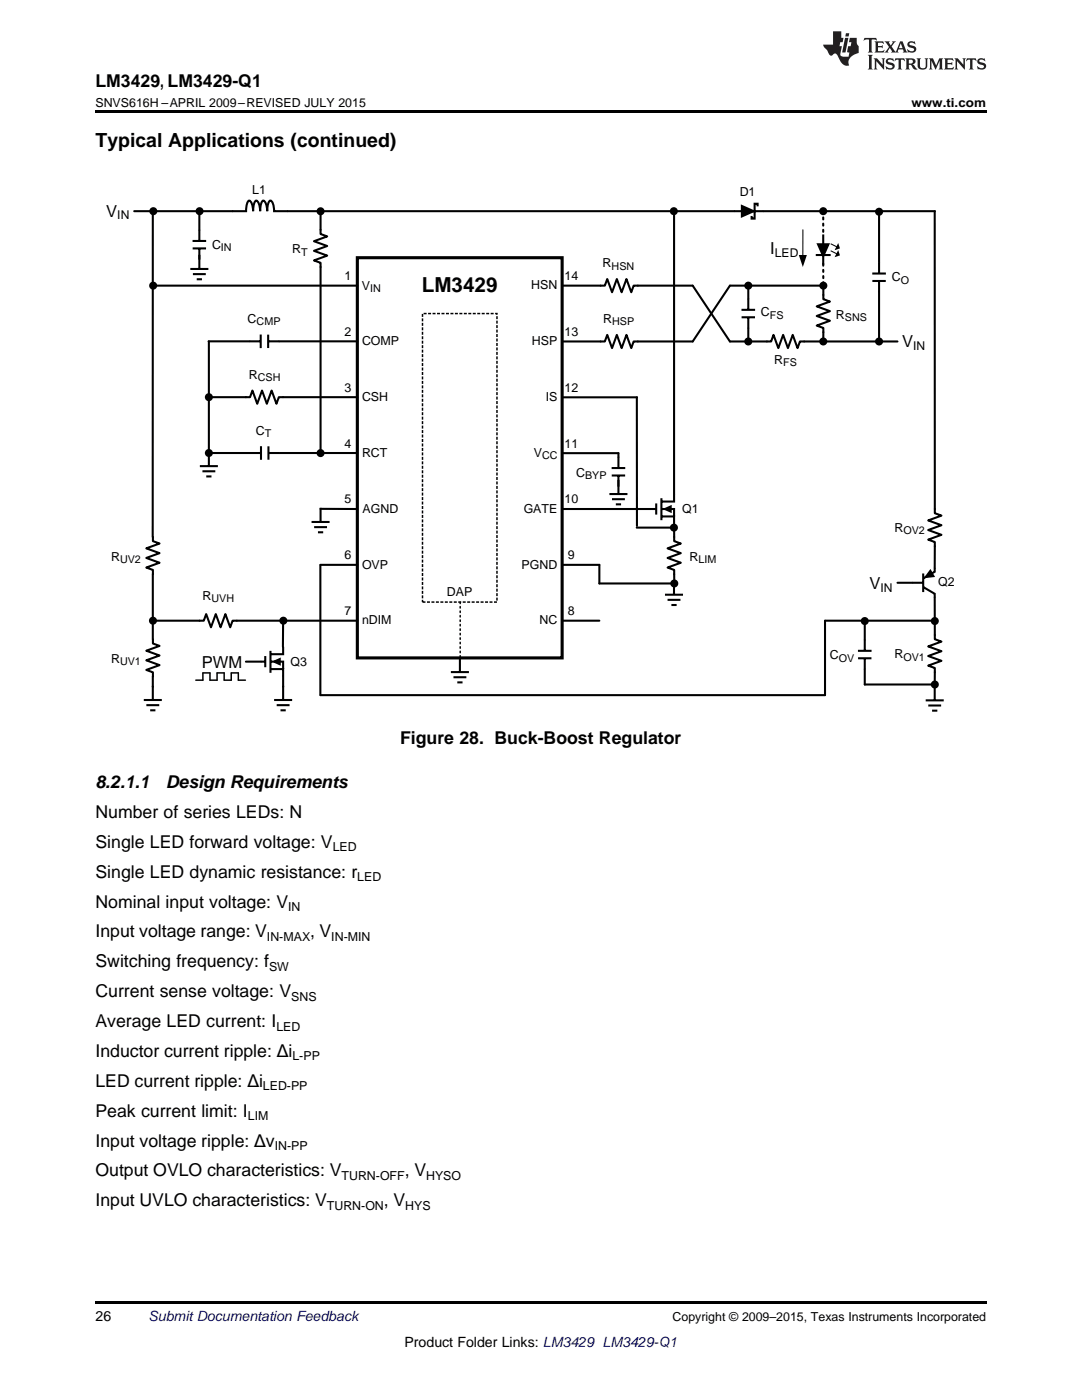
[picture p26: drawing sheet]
<svg xmlns="http://www.w3.org/2000/svg" width="216mm" height="279mm" viewBox="0 0 216 279" stroke-linecap="round" stroke-linejoin="round" font-family="sans-serif">
<defs><g id="words">
<text font-size="4.1" x="84.2" y="58.2">LM3429</text>
<text font-size="3.9" x="19" y="29.3">Typical Applications (continued)</text>
<g font-size="3.5">
<text x="19" y="17.3">LM3429, LM3429-Q1</text>
<text x="79.8" y="148.5">Figure 28. Buck-Boost Regulator</text>
<text x="19" y="157.3">8.2.1.1</text>
<text x="33.1" y="157.3">Design Requirements</text>
<text x="19" y="163.2">Number of series LEDs: N</text>
<text x="19" y="169.2">Single LED forward voltage: V</text>
<text x="19" y="175.2">Single LED dynamic resistance: r</text>
<text x="19" y="181.1">Nominal input voltage: V</text>
<text x="19" y="187.1">Input voltage range: V</text>
<text x="61.9" y="187.1">, V</text>
<text x="19" y="193">Switching frequency: f</text>
<text x="19" y="199">Current sense voltage: V</text>
<text x="19" y="205">Average LED current: I</text>
<text x="19" y="210.9">Inductor current ripple: Δi</text>
<text x="19" y="216.9">LED current ripple: Δi</text>
<text x="19" y="222.8">Peak current limit: I</text>
<text x="19" y="228.8">Input voltage ripple: Δv</text>
<text x="19" y="234.8">Output OVLO characteristics: V</text>
<text x="80.8" y="234.8">, V</text>
<text x="19" y="240.7">Input UVLO characteristics: V</text>
<text x="76.6" y="240.7">, V</text>
</g>
<g font-size="3.3">
<text x="21.2" y="43.3">V</text>
<text x="153.7" y="50.7">I</text>
<text x="180" y="69.3">V</text>
<text x="173.5" y="117.6">V</text>
<text x="40.2" y="133.2">PWM</text>
</g>
<g font-size="2.8">
<text x="19" y="263.6">26</text>
<text x="80.7" y="268.9">Product Folder Links: LM3429 LM3429-Q1</text>
</g>
<text font-size="2.8" fill="#0000c8" x="29.6" y="263.6">Submit Documentation Feedback</text>
<g font-size="2.5">
<text x="19" y="21.4">SNVS616H –APRIL 2009–REVISED JULY 2015</text>
<text x="181.9" y="21.4">www.ti.com</text>
<text x="50.3" y="38.7">L1</text>
<text x="147.6" y="39.2">D1</text>
<text x="42.3" y="49.6">C</text>
<text x="58.3" y="50.6">R</text>
<text x="120.3" y="53.4">R</text>
<text x="68.8" y="55.9">1</text>
<text x="72.2" y="57.8">V</text>
<text x="106" y="57.7">HSN</text>
<text x="112.6" y="55.9">14</text>
<text x="177.9" y="56.1">C</text>
<text x="49.4" y="64.5">C</text>
<text x="120.4" y="64.5">R</text>
<text x="151.8" y="63.1">C</text>
<text x="166.8" y="63.6">R</text>
<text x="68.8" y="67">2</text>
<text x="72.2" y="68.9">COMP</text>
<text x="106.1" y="68.9">HSP</text>
<text x="112.6" y="67">13</text>
<text x="49.7" y="75.6">R</text>
<text x="154.5" y="72.6">R</text>
<text x="68.8" y="78.2">3</text>
<text x="72.2" y="80">CSH</text>
<text x="108.9" y="80">IS</text>
<text x="112.6" y="78.2">12</text>
<text x="51.1" y="86.8">C</text>
<text x="68.8" y="89.3">4</text>
<text x="112.6" y="89.3">11</text>
<text x="72.2" y="91.2">RCT</text>
<text x="106.5" y="91.2">V</text>
<text x="115" y="95.1">C</text>
<text x="68.8" y="100.5">5</text>
<text x="112.6" y="100.5">10</text>
<text x="72.3" y="102.3">AGND</text>
<text x="104.5" y="102.3">GATE</text>
<text x="136.2" y="102.3">Q1</text>
<text x="178.5" y="106.1">R</text>
<text x="22.2" y="111.9">R</text>
<text x="68.8" y="111.6">6</text>
<text x="72.2" y="113.5">OVP</text>
<text x="104.1" y="113.5">PGND</text>
<text x="113.3" y="111.6">9</text>
<text x="137.6" y="111.9">R</text>
<text x="40.4" y="119.8">R</text>
<text x="89.2" y="119">DAP</text>
<text x="187.2" y="117">Q2</text>
<text x="68.8" y="122.8">7</text>
<text x="72.2" y="124.6">nDIM</text>
<text x="107.6" y="124.6">NC</text>
<text x="113.3" y="122.8">8</text>
<text x="165.6" y="131.6">C</text>
<text x="178.5" y="131.4">R</text>
<text x="22.2" y="132.3">R</text>
<text x="58" y="133">Q3</text>
<text x="66.4" y="169.9">LED</text>
<text x="71.3" y="175.9">LED</text>
<text x="57.5" y="181.8">IN</text>
<text x="53.3" y="187.8">IN-MAX</text>
<text x="66.1" y="187.8">IN-MIN</text>
<text x="53.7" y="193.7">SW</text>
<text x="58.1" y="199.7">SNS</text>
<text x="55.1" y="205.7">LED</text>
<text x="58.3" y="211.6">L-PP</text>
<text x="52.5" y="217.6">LED-PP</text>
<text x="49.5" y="223.6">LIM</text>
<text x="54.8" y="229.5">IN-PP</text>
<text x="68.2" y="235.5">TURN-OFF</text>
<text x="85" y="235.5">HYSO</text>
<text x="65.2" y="241.4">TURN-ON</text>
<text x="80.9" y="241.4">HYS</text>
<text x="134.2" y="263.6">Copyright © 2009–2015, Texas Instruments Incorporated</text>
</g>
<g font-size="2.4">
<text x="23.4" y="43.8">IN</text>
<text x="154.6" y="51.2">LED</text>
<text x="182.2" y="69.8">IN</text>
<text x="175.7" y="118.1">IN</text>
</g>
<g font-size="2.1">
<text x="44.1" y="50.1">IN</text>
<text x="60.1" y="51">T</text>
<text x="122" y="53.8">HSN</text>
<text x="73.9" y="58.2">IN</text>
<text x="179.7" y="56.6">O</text>
<text x="51.2" y="65">CMP</text>
<text x="122.2" y="65">HSP</text>
<text x="153.6" y="63.6">FS</text>
<text x="168.6" y="64">SNS</text>
<text x="51.4" y="76.1">CSH</text>
<text x="156.3" y="73.1">FS</text>
<text x="52.9" y="87.2">T</text>
<text x="108.2" y="91.7">CC</text>
<text x="116.7" y="95.6">BYP</text>
<text x="180.3" y="106.6">OV2</text>
<text x="24" y="112.3">UV2</text>
<text x="139.4" y="112.3">LIM</text>
<text x="42.2" y="120.2">UVH</text>
<text x="180.3" y="131.8">OV1</text>
<text x="24" y="132.7">UV1</text>
<text x="167.4" y="132">OV</text>
</g>
</g></defs>
<path d="M19 22h177.8v.5h-177.8zM19 259.7h177.8v.5h-177.8z" fill="#000"/>
<g fill="#000">
<path d="M148 41.1l2.4 1-2.4 1.1zM159.4 50.9h1.6l-.8 2.4zM163.2 48.8h2.1l-1 2.3zM167.3 49.9l.3 1.1-1.1 .3zM167.3 48.5l.3 1.1-1.1 .3zM132.7 101.6l1.1-.5v1zM185.6 113.9l.7 1.1-1.6 .1zM54.7 132l1.1-.5v1.1z"/>
<circle cx="30.6" cy="57" r=".59"/>
<circle cx="30.6" cy="42.1" r=".59"/>
<circle cx="39.8" cy="42.1" r=".59"/>
<circle cx="64" cy="42.2" r=".59"/>
<circle cx="134.5" cy="42.1" r=".59"/>
<circle cx="149.3" cy="57" r=".59"/>
<circle cx="164.3" cy="42.1" r=".59"/>
<circle cx="164.3" cy="57" r=".59"/>
<circle cx="175.4" cy="42.3" r=".59"/>
<circle cx="41.7" cy="79.3" r=".59"/>
<circle cx="149.3" cy="68.2" r=".59"/>
<circle cx="164.3" cy="68.1" r=".59"/>
<circle cx="175.4" cy="68.1" r=".59"/>
<circle cx="41.7" cy="90.4" r=".59"/>
<circle cx="64" cy="90.4" r=".59"/>
<circle cx="134.5" cy="105.3" r=".59"/>
<circle cx="134.5" cy="116.4" r=".59"/>
<circle cx="30.5" cy="123.9" r=".59"/>
<circle cx="56.5" cy="123.9" r=".59"/>
<circle cx="172.6" cy="123.9" r=".59"/>
<circle cx="186.5" cy="123.9" r=".59"/>
<circle cx="186.5" cy="136.6" r=".59"/>
</g>
<g fill="none" stroke="#000" stroke-width=".41">
<path d="M26.8 42.1h19.6M30.5 42.1v65.1M30.6 57h40.7M38 53.7h3.6M38.4 48.1h2.7M38.4 49.6h2.7M38.5 54.7h2.6M39.3 55.7h1M39.8 42.1v5.8M39.8 49.6v3.9M46.3 42.1h2.8v-.6a1.57 1.57 0 0 1 .6-1.5 .9 .9 0 0 1 .6 .9l.2 1.2a2.62 2.62 0 0 1 .6-2.1 1.59 1.59 0 0 1 .8 1.5v.6a2.62 2.62 0 0 1 .6-2.1 1.59 1.59 0 0 1 .8 1.5v.6a2.62 2.62 0 0 1 .6-2.1 1.49 1.49 0 0 1 .8 1.5v.6h131.9M64 42.2v4.5l1.3 .5-2.7 .9 2.7 1-2.7 1 2.7 .9-2.7 1 1.4 .5v37.9"/>
<path d="M112.2 57h8.5l.5-1.3 .9 2.6 1-2.6 .9 2.6 1-2.6 1 2.6 .4-1.3h11.8l7.4 11.1h8.3l.4-1.3 1 2.7 1-2.7 .9 2.7 1-2.7 .9 2.7 .5-1.4h19.5M134.5 42.1v58h-2.4M148 41.1l2.4 1-2.4 1.1zM149.3 57v4.7M151.2 41.2v-.5h-.6v2.9h-.6v-.5M162.8 50.9h2.9M163.2 48.8h2.1l-1 2.3zM164.3 46.8v6M174.1 54.6h2.7M174.1 56.1h2.6M175.4 42.3v12.1M175.4 56.1v12"/>
<path d="M186.5 42.1v60.3l1.4 .5-2.7 1 2.7 .9-2.7 1 2.7 .9-2.7 1 1.3 .5v5.9l-2.2 1.3M41.6 68.1h10.3M41.7 79.3h7.4M41.7 68.1v24.8M49 79.3h.9l.5-1.4 .9 2.7 1-2.7 .9 2.7 1-2.7 1 2.7 .4-1.3h15.7M52 66.8v2.7M53.5 68.1h17.8M53.5 66.8v2.7M112.2 68.1h8.5l.5-1.3 .9 2.7 1-2.7 .9 2.7 1-2.7 1 2.7 .4-1.4h11.8l7.4-11.1h18.7v2.7l1.3 .5-2.6 .9 2.6 1-2.6 1 2.6 .9-2.6 1 1.3 .5v2.6M112.2 79.3h14.9M127.1 79.3v25.7M148 61.8h2.7"/>
<path d="M148 63.3h2.7M149.3 63.3v4.8M39.9 93h3.6M40.4 94.1h2.6M41.2 95.1h1M41.7 90.4h10.2M52.1 89.1v2.7M53.6 90.4h17.7M53.6 89.1v2.6M112.2 90.4h11.2v2.9M121.6 98.6h3.6M122 93.4h2.8"/>
<path d="M122.1 94.9h2.6M122.1 99.6h2.6M123.4 94.9v3.6M132 99.4v4.4M30.5 114.6v13M30.5 107.2v.8l1.3 .5-2.6 .9 2.6 1-2.6 1 2.6 .9-2.6 1 1.3 .4v.9M62.2 104.2h3.6M62.7 105.2h2.6M63.4 106.2h1.1M63.9 112.7v26M64 112.7h7.3M64 101.3v2.7"/>
<path d="M64 101.6h7.3M112.2 112.7h7.4v3.7h14.9M112.2 101.6h18.6M122.9 100.7h1M127 105.3h7.5M130.9 100.5v2.2M132 101.6h2.5v1.5M132.1 103.1h2.4v4.9l1.3 .5-2.6 .9 2.6 1-2.6 1 2.6 .9-2.6 1 1.3 .4v2.7M132.7 118.7h3.6M132.7 101.6l1.1-.5v1zM133.2 119.7h2.6M134.5 115.9v2.6"/>
<path d="M179.1 116.3h5.1M184.2 114.4v3.8M184.3 117.2l2.2 1.3v9.1l1.4 .4-2.7 1 2.7 1-2.7 .9 2.7 1-2.7 .9 1.3 .5v3.9M185.6 113.9l.7 1.1-1.6 .1zM28.7 139.7h3.6M30.5 135v4.6M30.5 127.6v.8l1.3 .5-2.6 1 2.6 .9-2.6 1 2.6 .9-2.6 1 1.3 .5v.8M30.5 123.9h10.2l.4-1.3 1 2.6 1-2.6 .9 2.6 1-2.6 .9 2.6 .5-1.3h24.9M49.1 132h3.7M52.9 130.9v2.3M54 132h2.5v1.5M54 129.9v4.4"/>
<path d="M54.1 133.5h2.4v6.1M54.7 132l1.1-.5v1.1zM54.7 139.7h3.6M56.5 129.1v1.5h-2.4M56.5 123.9v5.2M90 134.1h3.6M90.5 135.2h2.6M91.2 136.2h1.1M91.8 131.3v2.7M112.2 123.9h7.4M134 120.7h1M171.2 129.9h2.7"/>
<path d="M171.2 131.4h2.7M172.6 123.9v5.8M172.6 131.4v5.2h13.9M184.7 139.8h3.6M186.5 136.9v2.7M186.6 123.9h-22v14.8h-100.6M29.2 140.7h2.6M30 141.8h1M55.2 140.7h2.6M56 141.8h1M185.2 140.8h2.6M186 141.8h1"/>
<circle cx="30.6" cy="57" r=".59"/>
<circle cx="30.6" cy="42.1" r=".59"/>
<circle cx="39.8" cy="42.1" r=".59"/>
<circle cx="64" cy="42.2" r=".59"/>
<circle cx="134.5" cy="42.1" r=".59"/>
<circle cx="149.3" cy="57" r=".59"/>
<circle cx="164.3" cy="42.1" r=".59"/>
<circle cx="164.3" cy="57" r=".59"/>
<circle cx="175.4" cy="42.3" r=".59"/>
<circle cx="41.7" cy="79.3" r=".59"/>
<circle cx="149.3" cy="68.2" r=".59"/>
<circle cx="164.3" cy="68.1" r=".59"/>
<circle cx="175.4" cy="68.1" r=".59"/>
<circle cx="41.7" cy="90.4" r=".59"/>
<circle cx="64" cy="90.4" r=".59"/>
<circle cx="134.5" cy="105.3" r=".59"/>
<circle cx="134.5" cy="116.4" r=".59"/>
<circle cx="30.5" cy="123.9" r=".59"/>
<circle cx="56.5" cy="123.9" r=".59"/>
<circle cx="172.6" cy="123.9" r=".59"/>
<circle cx="186.5" cy="123.9" r=".59"/>
<circle cx="186.5" cy="136.6" r=".59"/>
</g>
<path d="M164.3 52.6v4.4M164.3 42.1v4.9" fill="none" stroke="#000" stroke-width=".41" stroke-dasharray=".4 .8"/>
<path d="M71.3 51.4h40.9v79.9h-40.9z" fill="none" stroke="#000" stroke-width=".62" stroke-linecap="butt"/>
<path d="M84.3 62.6h14.9v57.6h-14.9z" fill="none" stroke="#000" stroke-width=".3" stroke-dasharray=".6 .3" stroke-linecap="butt"/>
<path d="M91.8 120.2v11.1" fill="none" stroke="#000" stroke-width=".3" stroke-dasharray=".3 .6"/>
<path d="M160.2 45.9v5.2M165.7 50l1.3 .7M165.7 48.6l1.3 .7" fill="none" stroke="#000" stroke-width=".21"/>
<path d="M40.5 134.3v1.4h-1.4M40.5 134.3h1.4M41.9 134.3v1.4h1.4v-1.4M43.3 134.3h1.4v1.4M46.1 134.3v1.4h-1.4M46.1 134.3h1.5M47.6 134.3v1.4h1.4" fill="none" stroke="#000" stroke-width=".3"/>
<g fill="#231f20">
<path d="M172.5 7.6l-.1 .5 .4-.2h.6v.1v2.1l-.2 .4h.9l-.2-.4v-2.1l.1-.1h.5l.5 .2-.2-.5zM174.5 8.3l.2 .3v1.5l-.2 .4h1.8l.2-.6a1.04 1.04 0 0 1-1.3 .2v-.7h.6l.3 .2v-.6l-.3 .2h-.6v-.6l.8-.1 .4 .3-.2-.5zM176.5 8.3l.9 1.1-.9 1.1h.8l-.2-.2 .4-.7 .5 .7-.2 .2h1.5l-.2-.2 .2-.4h.9l.1 .4-.2 .2h1l-.3-.3-.7-1.9h-.5l-.9 2-.8-1 .9-1h-.8l.1 .3-.4 .5-.3-.6 .1-.2zM179.7 8.6l.4 1h-.7zM181.3 8.4a.63 .63 0 0 0-.2 .7 .63 .63 0 0 0 .6 .4l.6 .2 .1 .2a.75 .75 0 0 1-.7 .4 .75 .75 0 0 1-.6-.5l.1 .7 .1-.1a1.11 1.11 0 0 0 1.5-.6 1.13 1.13 0 0 0-1.2-.8l-.1-.4a1.04 1.04 0 0 1 1.2 .2l-.2-.5-.2 .1-.4-.2zM173.2 10.9l.2 .4v2.2l-.2 .4h1l-.3-.4v-2.2l.3-.4zM174.3 11.6l.3 .4v1.5l-.3 .4h.8l-.2-.4v-1.3l1.5 1.7v-1.9l.2-.4h-.7l.2 .4v.9l-1.1-1.3zM177 11.8a.62 .62 0 0 0-.2 .7 .62 .62 0 0 0 .6 .4l.6 .1 .1 .3a.76 .76 0 0 1-.7 .3 .76 .76 0 0 1-.7-.4l.2 .7 .1-.1a1.11 1.11 0 0 0 1.5-.6 1.13 1.13 0 0 0-1.2-.8l-.1-.4a1.04 1.04 0 0 1 1.2 .2l-.2-.6-.2 .1-.5-.1zM178.7 11.6l-.2 .6a.61 .61 0 0 1 .8-.3v1.6l-.2 .4h.9l-.2-.4v-1.6a.63 .63 0 0 1 .7 .3l-.1-.6zM180.6 11.6l.3 .4v1.5l-.3 .4h1l-.2-.2-.1-.8 .6 .2a.76 .76 0 0 0 1.2 .7l-1-1a.58 .58 0 0 0 .6-.5 .58 .58 0 0 0-.5-.6zM181.4 11.9h.1a.45 .45 0 0 1 .5 .1 .45 .45 0 0 1 .1 .5l-.8 .2zM182.9 11.6l.2 .2a2.17 2.17 0 0 0 .3 1.9 .99 .99 0 0 0 1.6-.6v-1.1l.2-.4h-.7l.2 .2a1.92 1.92 0 0 1-.2 1.8 .6 .6 0 0 1-.9-.5v-1.1l.2-.4zM185.4 11.6l.2 .4v1.5l-.2 .4h.7l-.2-.4v-1.4l.8 1.8 .8-1.8v1.4l-.2 .4h.9l-.2-.4v-1.5l.2-.4h-.8l-.6 1.5-.6-1.5zM188.4 11.6l.2 .4v1.5l-.2 .4h1.8l.1-.6a1.04 1.04 0 0 1-1.2 .1v-.6h.5l.4 .2v-.6l-.4 .2h-.5v-.7h.8l.3 .3-.1-.6zM190.5 11.6l.2 .4v1.5l-.2 .4h.7l-.2-.4v-1.3l1.5 1.7v-1.9l.2-.4h-.7l.2 .4v.9l-1.1-1.3zM192.9 11.6l-.1 .6a.61 .61 0 0 1 .7-.3l.1 1.6-.3 .4h1l-.3-.4 .1-1.6a.63 .63 0 0 1 .7 .3l-.1-.6zM195.2 11.8a.62 .62 0 0 0-.2 .7 .62 .62 0 0 0 .6 .4l.6 .1 .1 .3a.76 .76 0 0 1-.7 .3 .76 .76 0 0 1-.6-.4l.1 .7 .1-.1a1.11 1.11 0 0 0 1.6-.6 1.13 1.13 0 0 0-1.3-.8l-.1-.4a1.04 1.04 0 0 1 1.2 .2l-.1-.6-.2 .1-.5-.1z"/>
<path d="M166.2 6.3v2.6h-1.9v.4l.8 .9a.91 .91 0 0 0 1 .8 .56 .56 0 0 1 .5-.3 .56 .56 0 0 1 .5 .3l.4 .8a1.53 1.53 0 0 0 1.9 1.2 1.54 1.54 0 0 1 1-2.1l.9-.3v-1.4a1.52 1.52 0 0 1-.4-1.6h-1.3l-.2 .8h.5l-.2 .8h-.5l-.1 1v.2l.4 .1-.2 .8a1.93 1.93 0 0 1-1.6-.3l.3-1.8h-.5l.2-.8h.4l.2-.8h-.4v-1.3zM168.6 7.6l-.6 2.9h.7l.6-2.9zM168.8 6.6l-.1 .7h.6l.2-.7z"/>
</g>
<use href="#words"/>
</svg>
